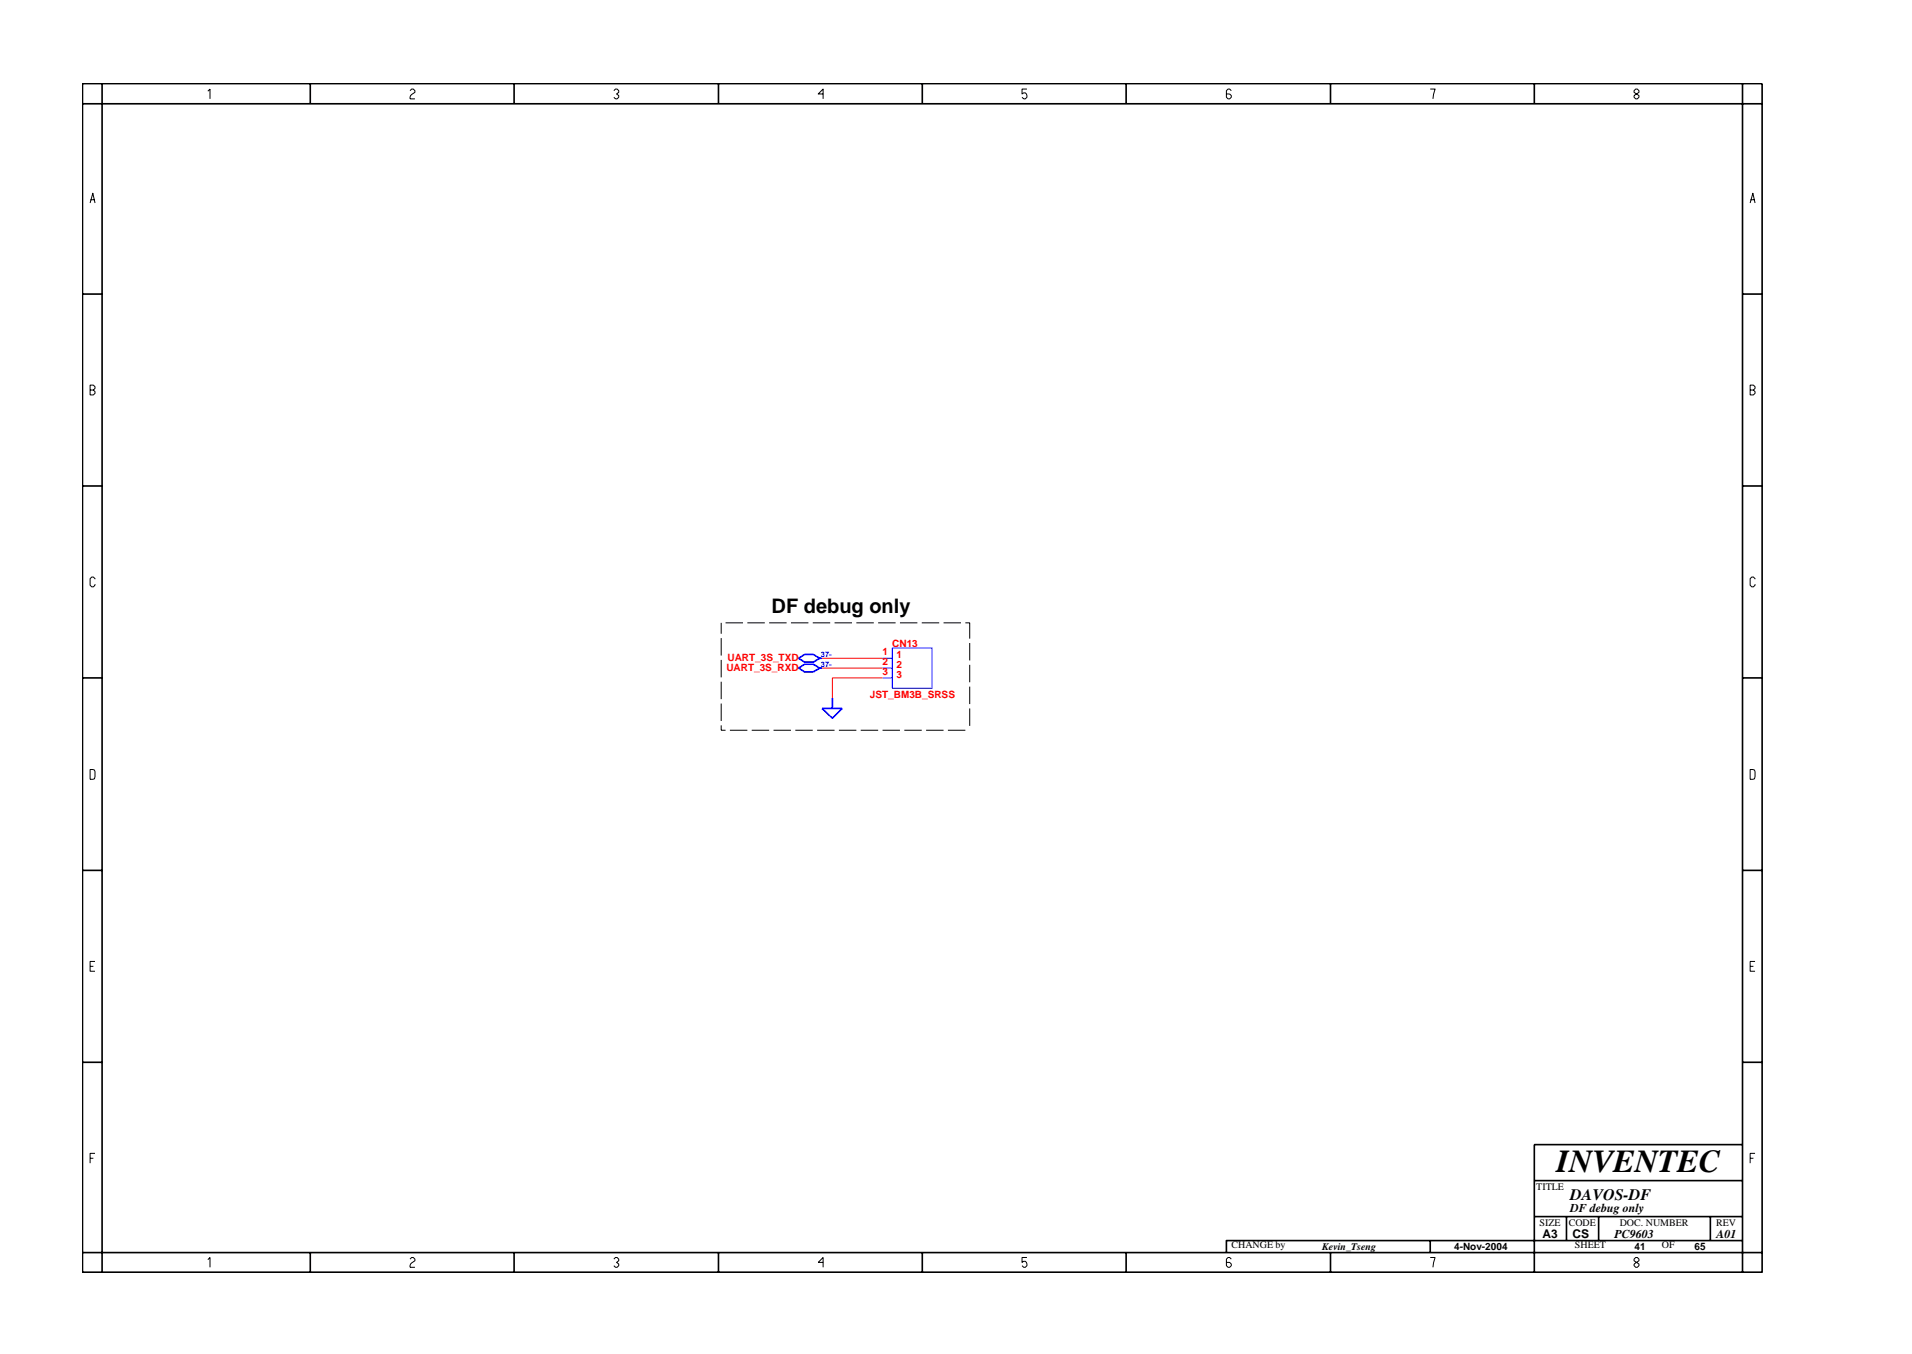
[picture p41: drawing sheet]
<svg xmlns="http://www.w3.org/2000/svg" width="297mm" height="210mm" viewBox="0 0 297 210" stroke-linecap="round" stroke-linejoin="round" font-family="sans-serif">
<defs><g id="words">
<text font-size="5" x="241.8" y="182">INVENTEC</text>
<text font-size="3.1" x="119.9" y="95.2">DF debug only</text>
<text font-size="2.5" x="244" y="186.3">DAVOS-DF</text>
<g font-size="1.9">
<text x="244" y="188.2">DF debug only</text>
<text x="239.6" y="192.2">A3</text>
<text x="244.3" y="192.3">CS</text>
<text x="250.8" y="192.2">PC9603</text>
<text x="266.6" y="192.2">A01</text>
</g>
<g font-size="1.6" fill="#f00">
<text x="137.1" y="101.7">1</text>
<text x="138.6" y="100.4">CN13</text>
<text x="112.8" y="104.2">UART_3S_RXD</text>
<text x="113" y="102.6">UART_3S_TXD</text>
<text x="137.1" y="103.3">2</text>
<text x="137.1" y="104.8">3</text>
<text x="139.3" y="102.2">1</text>
<text x="139.3" y="103.7">2</text>
<text x="139.3" y="105.3">3</text>
<text x="135.2" y="108.4">JST_BM3B_SRSS</text>
</g>
<g font-size="1.6">
<text x="238.7" y="184.8">TITLE</text>
<text x="239.2" y="190.4">SIZE</text>
<text x="243.7" y="190.4">CODE</text>
<text x="251.6" y="190.4">DOC. NUMBER</text>
<text x="266.6" y="190.4">REV</text>
<text x="191.3" y="193.9">CHANGE by</text>
<text x="205.4" y="194.1">Kevin_Tseng</text>
<text x="225.9" y="194.1">4-Nov-2004</text>
<text x="244.7" y="193.9">SHEET</text>
<text x="253.9" y="194.1">41</text>
<text x="258.2" y="193.9">OF</text>
<text x="263.3" y="194.1">65</text>
</g>
<g font-size="1.2" fill="#00f">
<text x="127.5" y="103.6">37-</text>
<text x="127.5" y="102.1">37-</text>
</g>
</g></defs>
<path d="M124.1 102.2l.9-.6h1.4l1 .6-1 .6h-1.4zM124.1 103.7l.9-.5h1.4l1 .5-1 .6h-1.4zM127.4 102.2h.3M127.4 103.7h.3M127.7 110h3.1l-1.5 1.5zM129.3 108.4v1.6" fill="none" stroke="#00f" stroke-width=".25"/>
<path d="M137.1 103.7h1.5M137.1 102.2h1.5M137.1 105.3h1.5M138.6 100.6h6.2v6.3h-6.2z" fill="none" stroke="#00f" stroke-width=".16"/>
<path d="M127.7 103.7h9.4M127.7 102.2h9.4M137.1 105.3h-7.8v3.1" fill="none" stroke="#f00" stroke-width=".16"/>
<g fill="none" stroke="#000" stroke-width=".25">
<path d="M12.8 13h261v184.6h-261zM12.8 16.1h261M15.9 13v184.6M48.2 13v3.1M79.9 13v3.1M111.6 13v3.1M143.3 13v3.1M174.9 13v3.1M206.7 13v3.1M238.4 13v3.1M270.7 13v184.6M12.8 45.7h3.1"/>
<path d="M270.7 45.7h3.1M12.8 75.5h3.1M270.7 75.5h3.1M12.8 105.3h3.1M270.7 105.3h3.1M12.8 135.2h3.1M270.7 135.2h3.1M12.8 165h3.1M270.7 165h3.1M270.7 177.7h-32.3v19.9M12.8 194.5h261M48.2 194.5v3.1"/>
<path d="M79.9 194.5v3.1M111.6 194.5v3.1M143.3 194.5v3.1M174.9 194.5v3.1M206.7 194.5v3.1M222.2 192.6v1.9M238.4 183.3h32.3M238.4 188.9h32.3M243.4 188.9v3.7M248.4 188.9v3.7M265.7 188.9v3.7M270.7 192.6h-80.2v1.9"/>
</g>
<g fill="none" stroke="#000" stroke-width=".16">
<path d="M32.3 14.2l.3-.4v1.6M63.7 14.1l.3-.3h.2l.3 .3v.2l-.5 .4-.3 .4v.3h.8M95.4 14.1l.2-.3h.3l.2 .3v.2l-.3 .3 .3 .2v.3l-.2 .3h-.3l-.2-.3M127.9 14.6h-.8l.8-.8v1.6M159.5 13.8h-.7v.8l.2-.2a.5 .5 0 0 1 .5 .7l-.2 .3h-.3l-.2-.3M191.3 14.1l-.3-.3h-.2l-.3 .3v1l.3 .3h.2l.3-.3v-.3l-.3-.2h-.5M222.2 13.8h.8l-.4 1.6M253.9 14.1l.2-.3h.3l.2 .3v.2l-.7 .5v.3l.2 .3h.3l.2-.3v-.3l-.7-.5zM14 31.5l.4-1.5 .4 1.5M14.1 31h.6M271.9 31.5l.4-1.5 .4 1.5M272 31h.6"/>
<path d="M14 59.8h.5l.3 .3v.2l-.3 .3 .3 .2v.3l-.3 .2h-.5zM14 60.6h.5M271.9 60.6h.5l.3-.3v-.2l-.3-.3h-.5v1.5h.5l.3-.2v-.3l-.3-.2M14.8 89.9l-.3-.3h-.2l-.3 .3v1l.3 .2h.2l.3-.2v-.2M112 96.7v1.7M112 99.1v2.7M112.7 96.7h2.7M116.1 96.7h2.7M119.5 96.7h2.7M122.9 96.7h2.7M126.3 96.7h2.7M129.7 96.7h2.7"/>
<path d="M133 96.7h2.7M136.4 96.7h2.7M139.8 96.7h2.7M143.2 96.7h2.7M146.6 96.7h2.7M150 96.7h.7v2.5M150.7 99.9v2.7M272.7 89.9l-.3-.3h-.3l-.2 .3v1l.2 .2h.3l.3-.2v-.2M14 119.5l.7 .1 .1 .2-.1 1.1-.7 .1zM112 112.6v.8h.7M112 102.5v2.7M112 105.9v2.7"/>
<path d="M112 109.2v2.8M113.4 113.4h2.7M116.8 113.4h2.7M120.2 113.4h2.7M123.6 113.4h2.7M126.9 113.4h2.8M130.3 113.4h2.7M133.7 113.4h2.7M137.1 113.4h2.7M140.5 113.4h2.7M143.9 113.4h2.7M147.3 113.4h2.7"/>
<path d="M150.7 103.2v2.7M150.7 106.6v2.7M150.7 110v2.7M271.9 119.5l.7 .1 .1 .2-.1 1.1-.7 .1zM14 150.1h.5M14.8 149.3h-.8v1.5h.8M271.9 150.1h.5M272.7 149.3h-.8v1.5h.8M14 179.9h.5M14.8 179.1h-.8v1.5M271.9 179.9h.5M272.7 179.1h-.8v1.5"/>
<path d="M32.3 195.6l.3-.3v1.5M63.7 195.5l.3-.2h.2l.3 .2v.3l-.7 .5-.1 .2v.3h.8M95.4 195.5l.2-.2h.3l.2 .2v.3l-.3 .2 .3 .3v.2l-.2 .3h-.3l-.2-.3M127.9 196h-.8l.8-.7v1.5M159.5 195.3h-.7v.7l.2-.1a.5 .5 0 0 1 .5 .6l-.2 .3h-.3l-.2-.3M191.3 195.5l-.3-.2h-.2l-.3 .2v1l.3 .3h.2l.3-.3v-.2l-.3-.3h-.5M222.2 195.3h.8l-.4 1.5M254.1 195.3l-.2 .2v.3l.7 .5v.2l-.2 .3h-.3l-.2-.3v-.2l.7-.5v-.3l-.2-.2z"/>
</g>
<use href="#words"/>
</svg>
